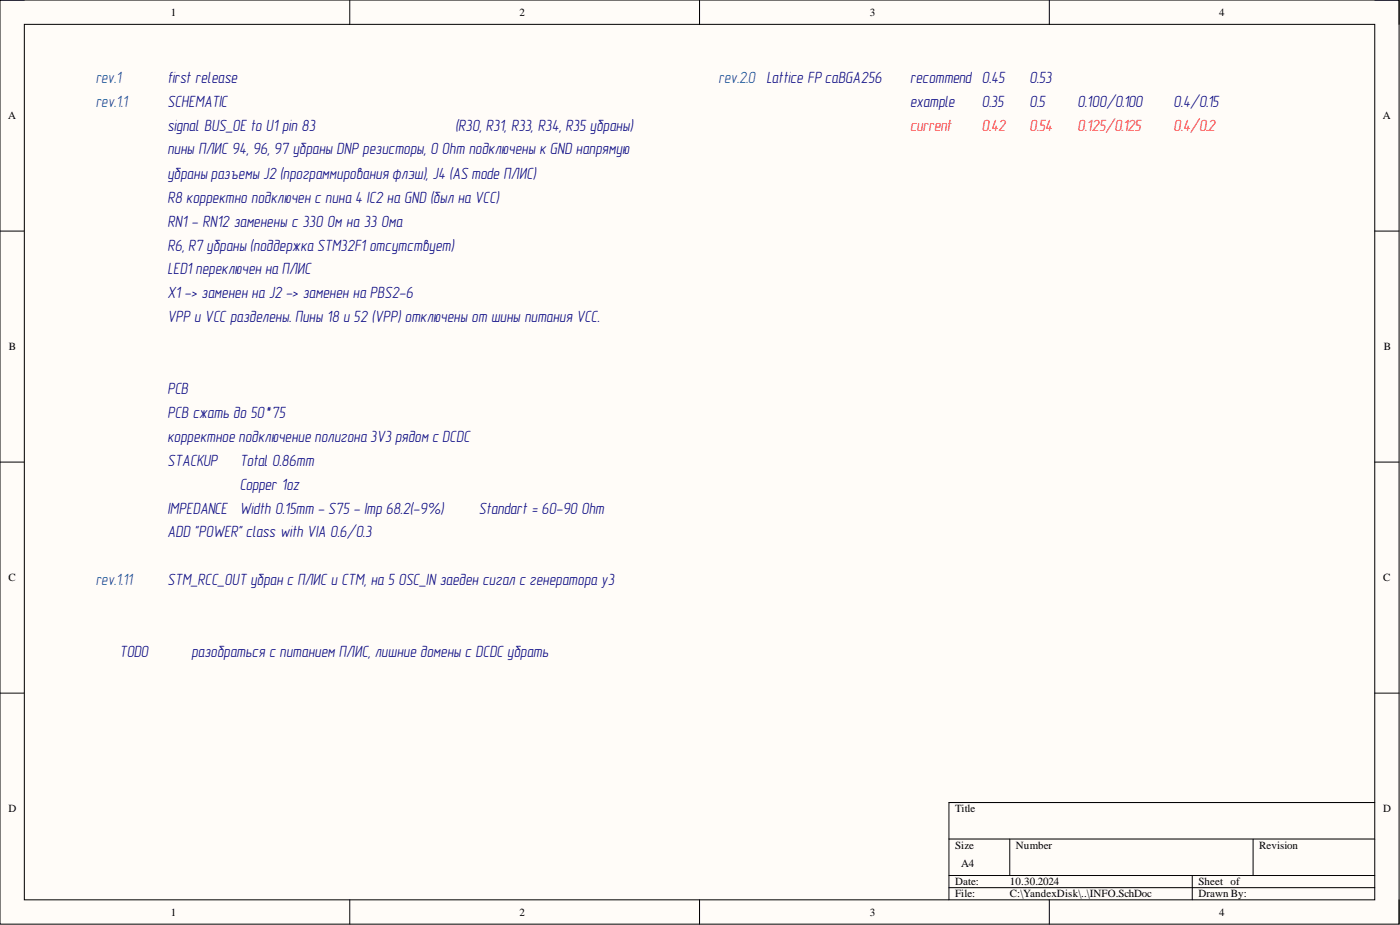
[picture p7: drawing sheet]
<svg xmlns="http://www.w3.org/2000/svg" width="292mm" height="193mm" viewBox="0 0 292 193" stroke-linecap="round" stroke-linejoin="round" font-family="sans-serif">
<defs><g id="words">
<g font-size="3.4" fill="#0b5394">
<text x="20" y="17.3">rev.1</text>
<text x="149.9" y="17.3">rev.2.0 Lattice FP caBGA256</text>
<text x="20" y="22.2">rev.1.1</text>
<text x="20" y="122.1">rev.1.11</text>
</g>
<g font-size="3.4" fill="#000080">
<text x="34.9" y="17.3">first release</text>
<text x="189.9" y="17.3">recommend 0.45</text>
<text x="214.8" y="17.3">0.53</text>
<text x="34.9" y="22.2">SCHEMATIC</text>
<text x="189.9" y="22.2">example</text>
<text x="204.8" y="22.2">0.35</text>
<text x="214.8" y="22.2">0.5</text>
<text x="224.8" y="22.2">0.100/0.100</text>
<text x="244.9" y="22.2">0.4/0.15</text>
<text x="34.9" y="27.2">signal BUS_OE to U1 pin 83</text>
<text x="94.9" y="27.2">(R30, R31, R33, R34, R35 убраны)</text>
<text x="34.9" y="32.2">пины ПЛИС 94, 96, 97 убраны DNP резисторы, 0 Ohm подключены к GND напрямую</text>
<text x="34.9" y="37.3">убраны разъемы J2 (программирования флэш), J4 (AS mode ПЛИС)</text>
<text x="34.9" y="42.3">R8 корректно подключен с пина 4 IC2 на GND (был на VCC)</text>
<text x="34.9" y="47.3">RN1 - RN12 заменены с 330 Ом на 33 Ома</text>
<text x="34.9" y="52.3">R6, R7 убраны (поддержка STM32F1 отсутствует)</text>
<text x="34.9" y="57.3">LED1 переключен на ПЛИС</text>
<text x="34.9" y="62.2">X1 -&gt; заменен на J2 -&gt; заменен на PBS2-6</text>
<text x="34.9" y="67.2">VPP и VCC разделены. Пины 18 и 52 (VPP) отключены от шины питания VCC.</text>
<text x="34.9" y="82.2">PCB</text>
<text x="34.9" y="87.2">PCB сжать до 50*75</text>
<text x="34.9" y="92.2">корректное подключение полигона 3V3 рядом с DCDC</text>
<text x="34.9" y="97.2">STACKUP</text>
<text x="50" y="97.2">Total 0.86mm</text>
<text x="34.9" y="107.1">IMPEDANCE</text>
<text x="50" y="102.2">Copper 1oz</text>
<text x="50" y="107.1">Width 0.15mm - S75 - Imp 68.2(-9%)</text>
<text x="99.9" y="107.1">Standart = 60-90 Ohm</text>
<text x="34.9" y="112.1">ADD &quot;POWER&quot; class with VIA 0.6/0.3</text>
<text x="34.9" y="122.1">STM_RCC_OUT убран с ПЛИС и СТМ, на 5 OSC_IN заеден сигал с генератора y3</text>
<text x="25" y="137.2">TODO</text>
<text x="39.9" y="137.2">разобраться с питанием ПЛИС, лишние домены с DCDC убрать</text>
</g>
<g font-size="3.4" fill="#f00">
<text x="189.9" y="27.2">current</text>
<text x="204.8" y="27.2">0.42</text>
<text x="214.8" y="27.2">0.54</text>
<text x="224.8" y="27.2">0.125/0.125</text>
<text x="244.9" y="27.2">0.4/0.2</text>
</g>
<g font-size="2.3">
<text x="35.6" y="3.3">1</text>
<text x="108.4" y="3.3">2</text>
<text x="181.5" y="3.3">3</text>
<text x="254.3" y="3.3">4</text>
<text x="1.7" y="24.9">A</text>
<text x="288.5" y="24.9">A</text>
<text x="1.9" y="73.1">B</text>
<text x="288.7" y="73.1">B</text>
<text x="1.8" y="121.3">C</text>
<text x="288.6" y="121.3">C</text>
<text x="1.8" y="169.5">D</text>
<text x="199.3" y="169.5">Title</text>
<text x="288.6" y="169.5">D</text>
<text x="199.3" y="177.1">Size</text>
<text x="212" y="177.1">Number</text>
<text x="262.7" y="177.1">Revision</text>
<text x="199.3" y="184.7">Date:</text>
<text x="200.5" y="180.9">A4</text>
<text x="210.7" y="184.7">10.30.2024</text>
<text x="250" y="184.7">Sheet of</text>
<text x="35.6" y="191">1</text>
<text x="108.4" y="191">2</text>
<text x="181.5" y="191">3</text>
<text x="199.3" y="187.2">File:</text>
<text x="210.7" y="187.2">C:\YandexDisk\..\INFO.SchDoc</text>
<text x="250" y="187.2">Drawn By:</text>
<text x="254.3" y="191">4</text>
</g>
</g></defs>
<path d="M0 0h291.9v192.8h-291.9z" fill-rule="evenodd" fill="#fffcf8"/>
<path d="M0 0h291.9v192.8h-291.9z" fill="none" stroke="#000" stroke-width=".21"/>
<path d="M5.1 5.1h281.7v182.6h-281.7z" fill-rule="evenodd" fill="#fffcf8"/>
<g fill="none" stroke="#000" stroke-width=".21">
<path d="M0 0h5.1M5.1 5.1h281.7v182.6h-281.7zM73 0v5.1M146 0v5.1M218.9 0v5.1M286.8 0h5.1v5.1M0 48.2h5.1M286.8 48.2h5.1M0 96.4h5.1M286.8 96.4h5.1M0 144.6h5.1M286.8 144.6h5.1"/>
<path d="M198 175h88.8M210.7 175v7.6M261.4 175v7.6M286.8 167.4h-88.8v20.3M73 187.7v5.1M146 187.7v5.1M198 182.6h88.8M198 185.2h88.8M218.9 187.7v5.1M248.8 182.6v5.1M291.9 187.7v5.1"/>
</g>
<use href="#words"/>
</svg>
